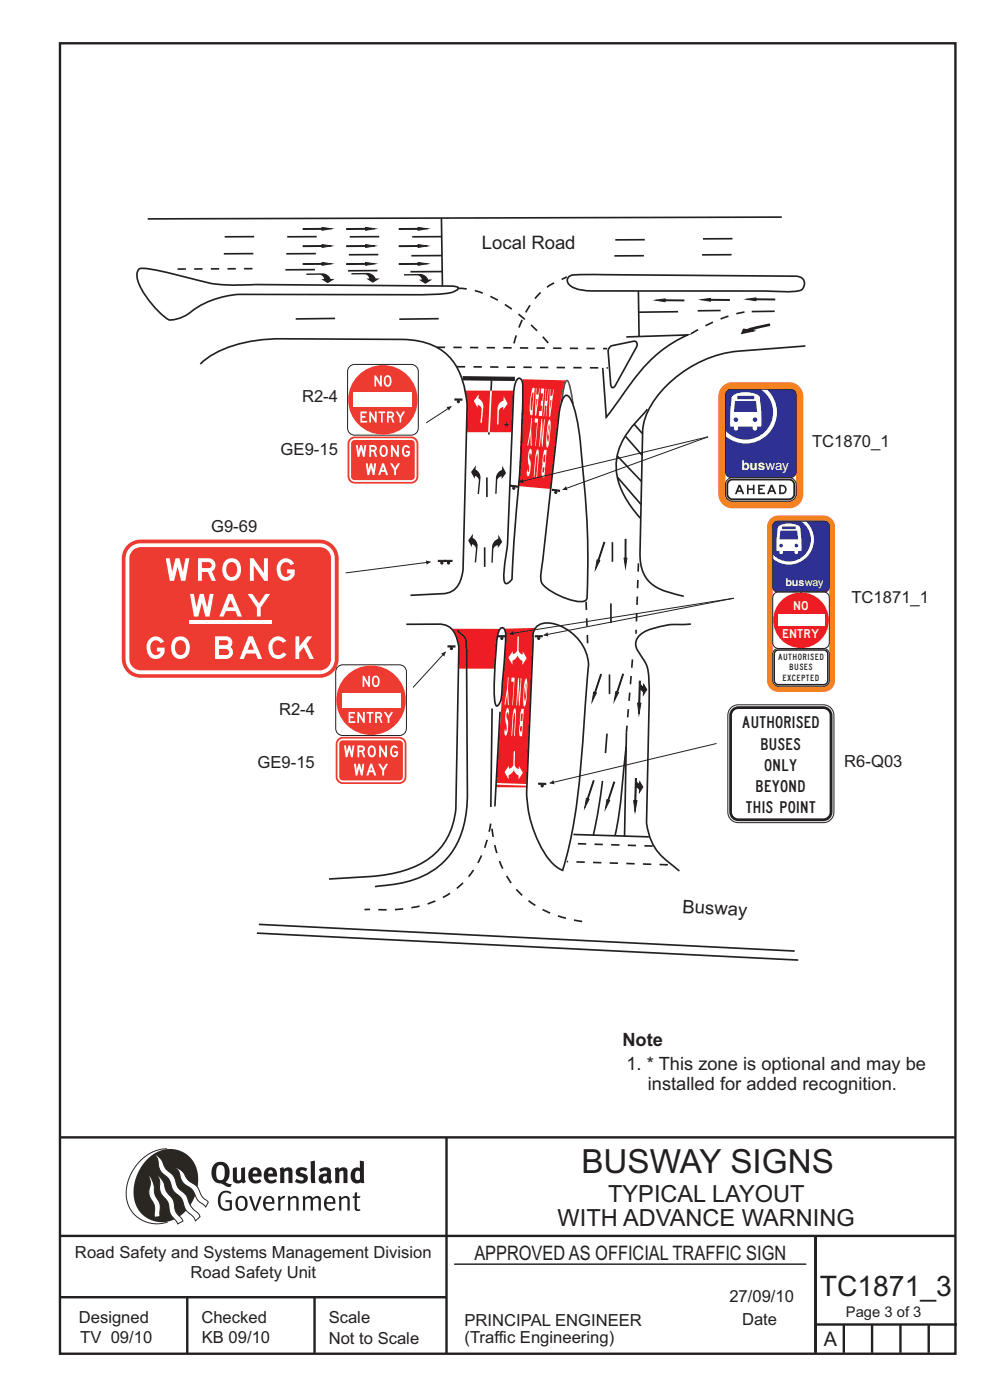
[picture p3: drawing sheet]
<svg xmlns="http://www.w3.org/2000/svg" width="210mm" height="297mm" viewBox="0 0 210 297" stroke-linecap="round" stroke-linejoin="round" font-family="sans-serif">
<defs><g id="words">
<text font-size="7.1" fill="#231f20" x="123.3" y="248.8">BUSWAY SIGNS</text>
<text font-size="6" fill="#231f20" x="173.9" y="275">TC1871_3</text>
<g font-size="5" fill="#231f20">
<text x="129" y="255.1">TYPICAL LAYOUT</text>
<text x="118.3" y="260">WITH ADVANCE WARNING</text>
</g>
<g font-size="4.2" fill="#231f20">
<text x="100.6" y="267.2">APPROVED AS OFFICIAL TRAFFIC SIGN</text>
<text x="174.7" y="285.6">A</text>
</g>
<g font-size="3.9" fill="#231f20">
<text x="102.2" y="52.7">Local Road</text>
<text x="144.7" y="193.6" transform="rotate(3 144.7 193.6)">Busway</text>
<text x="132" y="221.9">Note</text>
<text x="132.9" y="226.9">1. * This zone is optional and may be</text>
<text x="137.4" y="231.2">installed for added recognition.</text>
</g>
<g font-size="3.5" fill="#231f20">
<text x="64.1" y="85.3">R2-4</text>
<text x="172.3" y="94.8">TC1870_1</text>
<text x="59.5" y="96.6">GE9-15</text>
<text x="44.8" y="112.8">G9-69</text>
<text x="180.6" y="127.9">TC1871_1</text>
<text x="59.2" y="151.6">R2-4</text>
<text x="54.6" y="163">GE9-15</text>
<text x="179.1" y="162.7">R6-Q03</text>
<text x="15.9" y="266.8">Road Safety and Systems Management Division</text>
<text x="40.4" y="271.1">Road Safety Unit</text>
<text x="16.7" y="280.6">Designed</text>
<text x="42.7" y="280.6">Checked</text>
<text x="69.7" y="280.6">Scale</text>
<text x="98.5" y="281.3">PRINCIPAL ENGINEER</text>
<text x="154.7" y="276.2">27/09/10</text>
<text x="157.4" y="281.2">Date</text>
<text x="17" y="284.8">TV 09/10</text>
<text x="42.8" y="284.8">KB 09/10</text>
<text x="69.7" y="285.2">Not to Scale</text>
<text x="98.5" y="284.8">(Traffic Engineering)</text>
</g>
<text font-size="3.1" fill="#231f20" x="179.4" y="279.3">Page 3 of 3</text>
<text font-size="2.9" fill="#fff" x="157.3" y="99.7">busway</text>
<g font-size="2.5" fill="#231f20">
<text x="157.5" y="154.5">AUTHORISED</text>
<text x="161.5" y="159">BUSES</text>
<text x="162.2" y="163.5">ONLY</text>
<text x="158.3" y="172.5">THIS POINT</text>
<text x="160.5" y="168">BEYOND</text>
</g>
<text font-size="2.3" fill="#fff" x="166.6" y="124.3">busway</text>
<g font-size="1.9" fill="#fff">
<text x="168.5" y="129.3">NO</text>
<text x="166.1" y="135.4">ENTRY</text>
</g>
<g font-size="1.3" fill="#231f20">
<text x="165.1" y="140">AUTHORISED</text>
<text x="167.5" y="142.2">BUSES</text>
<text x="166.1" y="144.5">EXCEPTED</text>
</g>
</g></defs>
<g fill="#ee1d23">
<path d="M110.8 80.4l9.2 .3a101.2 101.2 0 0 0-2.7 18.4l-.5 4.6-6.8-.6 .9-22.2z" fill-rule="evenodd"/>
<path d="M95.8 133.4h10.3l-.5 1.1-.2 1.4-.4 6-7.8-.1 .1-4.6-.7-2.7z" fill-rule="evenodd"/>
</g>
<path d="M119.1 85.4l.5-2.9a2.53 2.53 0 0 1 .7-1.8l.2 .2a15.7 15.7 0 0 1 1 4.9" fill="none" stroke="#00a54f" stroke-width=".35"/>
<g fill="#ee1d23">
<path d="M98.7 82.9h10.3l-.4 8.8h-9.7l.2-5.9z" fill-rule="evenodd"/>
<path d="M106.9 133.4l6.5-.2-.3 .5-1.3 33.4-6.6-.1 1.8-26.7a30.1 30.1 0 0 0 .2-6.2z" fill-rule="evenodd"/>
</g>
<path d="M105.4 166.1l6.4 .2v.4l-6.4-.2z" fill="#fff"/>
<g fill="#fff">
<path d="M109 159.4h.3l-.1 2.8a1.04 1.04 0 0 0 .8 .9l.1-.6 .8 1.4-.9 1.5v-.9a1.75 1.75 0 0 1-1-1.2 1.74 1.74 0 0 1-1.1 1.1v.9l-.9-1.5 1-1.3-.1 .6a1.03 1.03 0 0 0 1-.9z" fill-rule="evenodd"/>
<path d="M109.8 135.1h.3l-.1 2.8a1.04 1.04 0 0 0 .9 .9v-.6l.8 1.4-.9 1.5v-.9a1.75 1.75 0 0 1-1-1.2 1.74 1.74 0 0 1-1.1 1.1v.9l-.9-1.5 1-1.3v.6a1.03 1.03 0 0 0 .9-.9z" fill-rule="evenodd"/>
<path d="M116.5 90v2.4l-.3 1.6zM116.5 90l-.4 2.4v1.6zM116.4 89.2l-.3 1.4-.2 2.5v1.2l.2 .7 .4-1.1 .3-3-.1-1.7-.1-.2z" fill-rule="evenodd"/>
<path d="M112.7 88.7h.2l-.2 2.3 .1 3.6-.2-.1-.1-2.5-.4 2.5h-.2l.6-3.5z" fill-rule="evenodd"/>
<path d="M114.8 88.9h.2l.1 4.1 .3-4.1h.2l-.5 5.9-.2-.1-.1-3.8-.3 3.8h-.1z" fill-rule="evenodd"/>
<path d="M113.5 88.8h.6l-.5 5.8h-.1l.4-4.9-.5-.1z" fill-rule="evenodd"/>
<path d="M113.7 84.7v2l.3-2zM113.7 82.3l-.2 5.8 .2 .1 .8-5.8h-.1l-.2 1.3h-.4v-1.4z" fill-rule="evenodd"/>
<path d="M115.8 82.5h.1l-.2 2.5 .3 .1 .3-2.6h.1l-.5 5.8h-.1l.2-2.2h-.4l-.2 2.2h-.1z" fill-rule="evenodd"/>
<path d="M114.8 82.4l.6 .1-.5 5.8-.6-.1 .1-1h.5l.1-1.1-.3-.1 .1-1 .3 .1 .1-1.6-.5-.1z" fill-rule="evenodd"/>
<path d="M113 82.3a12.9 12.9 0 0 0-.5 5.8h.4l.5-5.8zM112.9 83.3h.3l-.3 3.8-.3-.1-.1-1z" fill-rule="evenodd"/>
<path d="M116.7 84.9v2l.3-2zM116.6 82.6l-.1 5.8h.2l.8-5.8h-.1l-.2 1.4-.5-.1 .1-1.3z" fill-rule="evenodd"/>
<path d="M112.4 95.2h.2l.1 .2 .1 .6-.2 .8-.1-.7-.3 .6a6 6 0 0 1 .1 4.1l-.4 .3-.2-.9 .2-.7 .1 .7 .3-.7a6.2 6.2 0 0 1 .1-4.3z" fill-rule="evenodd"/>
<path d="M115.4 96.4l-.1 1.6 .3 .1 .1-1.6zM115.2 99.1h.3l-.1 1.1h-.3zM115.5 95.4l.5 .1-.5 5.8-.5-.1-.1-1 .2-3.2z" fill-rule="evenodd"/>
<path d="M113.9 95.5l.2-.2 .1 .2 .1 1-.4 4.7h-.1l.3-3.6-.1-1.4-.3 1.3-.3 3.7-.2-.1 .4-4.2z" fill-rule="evenodd"/>
<path d="M111.6 144.9v2.5l-.3 1.5zM111.6 144.9l-.4 2.4 .1 1.6zM111.6 143.9l-.3 .6-.2 1.2-.1 3 .2 1.2 .3-.6 .2-1.2 .2-3z" fill-rule="evenodd"/>
<path d="M107.7 143.7h.2l-.2 2.3 .2 3.5h-.2l-.1-2.5-.4 2.5h-.2l.6-3.5z" fill-rule="evenodd"/>
<path d="M109.9 143.8h.1l.2 4.1 .3-4h.1l-.4 5.8h-.1l-.2-3.8-.2 3.8-.2-.1z" fill-rule="evenodd"/>
<path d="M108.5 143.7l.7 .1-.4 5.8h-.1l.3-5h-.5z" fill-rule="evenodd"/>
<path d="M107.6 150.2h.1l.2 .2 .1 .6-.2 .8-.2-.7-.2 .6a6 6 0 0 1 .1 4.1l-.3 .3-.2-.9 .2-.7 .1 .7 .2-.7a6.2 6.2 0 0 1 .1-4.3z" fill-rule="evenodd"/>
<path d="M110.6 151.4l-.1 1.6h.3l.1-1.6zM110.4 154l.3 .1v1.1h-.4zM110.6 150.4h.5l-.4 5.8h-.4l-.2-1 .2-3.3z" fill-rule="evenodd"/>
<path d="M109.2 150.3l.2 .6 .1 1-.3 4.3h-.2l.3-3.7-.2-1.3-.2 1.3-.3 3.6h-.1l.3-4.3 .1-.9z" fill-rule="evenodd"/>
</g>
<path d="M153.5 81.7l1.2-.5 .7-.1h12a3 3 0 0 1 3 3v20.7a3 3 0 0 1-3 3h-12a3 3 0 0 1-3-3v-20.7a3 3 0 0 1 1.1-2.4z" fill-rule="evenodd" fill="#f58220"/>
<path d="M154.2 83.2l.7-.5 .5-.1h12a1.5 1.5 0 0 1 1.5 1.5v20.7a1.5 1.5 0 0 1-1.5 1.5h-12a1.5 1.5 0 0 1-1.5-1.5v-20.7z" fill-rule="evenodd" fill="#fff"/>
<path d="M154.4 82.8l.7-.2h12.5a1.26 1.26 0 0 1 1.3 1.2v16.3a1.26 1.26 0 0 1-1.3 1.2h-12.5a1.26 1.26 0 0 1-1.2-1.2v-16.3v-.4z" fill-rule="evenodd" fill="#2e3092"/>
<path d="M155.3 84.1l-.4 3.3v3.1h.8a.54 .54 0 0 0 .4 .8 .54 .54 0 0 0 .5-.8h3.1a.54 .54 0 0 0 .4 .8 .54 .54 0 0 0 .5-.8h.9v-3.2l-.2-2.1a1.38 1.38 0 0 0-1-1.6 5.1 5.1 0 0 0-5 .5zM156.4 84h3.6v.7h-3.6zM155.6 89a.5 .5 0 0 1 1 0 .5 .5 0 0 1-1 0zM155.9 85.1h4.5l.2 2.3h-4.9zM159.7 89a.49 .49 0 0 1 .9 0 .49 .49 0 0 1-.9 0zM161.3 82.6a5.8 5.8 0 0 1 1.3 8.6 5.8 5.8 0 0 1-8.7 .2v1.1a6.6 6.6 0 0 0 9.2-.7 6.6 6.6 0 0 0-.4-9.2z" fill-rule="evenodd" fill="#fff"/>
<path d="M154.4 82.8l.7-.2h12.5a1.26 1.26 0 0 1 1.3 1.2v16.3a1.26 1.26 0 0 1-1.3 1.2h-12.5a1.26 1.26 0 0 1-1.2-1.2v-16.3v-.4z" fill="none" stroke="#231f20" stroke-width=".21"/>
<path d="M154.5 101.6l.9-.3h12a1.49 1.49 0 0 1 1.5 1.5v2a1.54 1.54 0 0 1-1.5 1.5h-12a1.53 1.53 0 0 1-1.5-1.5l.1-2.5z" fill-rule="evenodd" fill="#fff" stroke="#231f20" stroke-width=".21"/>
<path d="M154.3 102.1l.7-.5 .4-.1h12a1.31 1.31 0 0 1 1.3 1.3v2a1.36 1.36 0 0 1-1.3 1.3h-12a1.36 1.36 0 0 1-1.3-1.3v-2z" fill-rule="evenodd" fill="#231f20"/>
<path d="M154.7 102.2l.7-.3h12a.89 .89 0 0 1 .9 .9v2a.94 .94 0 0 1-.9 .9h-12a.94 .94 0 0 1-.9-.9v-2z" fill-rule="evenodd" fill="#fff"/>
<g fill="#231f20">
<path d="M156.7 102.8h.3l.9 2h-.4l-.2-.4h-.8l-.2 .4h-.4zM156.9 103.3l-.3 .7h.6z" fill-rule="evenodd"/>
<path d="M158.5 102.8h.3v.8h.9v-.8h.3v2h-.3v-.9h-.9v.9h-.3z" fill-rule="evenodd"/>
<path d="M160.8 102.8h1.4v.4h-1v.4h.6v.3h-.6v.6h1.1v.3h-1.5z" fill-rule="evenodd"/>
<path d="M163.5 102.8h.4l.8 2h-.4l-.2-.4h-.8l-.2 .4h-.4zM163.7 103.3l-.3 .7h.6z" fill-rule="evenodd"/>
<path d="M165.3 102.8a1.16 1.16 0 0 1 1.6 1 .95 .95 0 0 1-.9 1h-.7zM165.6 103.2v1.3a.69 .69 0 0 0 .9-.7 .69 .69 0 0 0-.9-.6z" fill-rule="evenodd"/>
</g>
<g fill="#231f20" stroke="#231f20" stroke-width=".21">
<path d="M117.2 103.8l1.5 .2v.2l-1.5-.2z" fill-rule="evenodd"/>
<path d="M108.3 102.9l1.5 .2v.3l-1.5-.2z" fill-rule="evenodd"/>
<path d="M105.7 134.9h1.5v.2h-1.5z" fill-rule="evenodd"/>
<circle cx="117.9" cy="104.5" r=".24"/>
<circle cx="109" cy="103.6" r=".24"/>
<circle cx="106.5" cy="135.4" r=".24"/>
</g>
<path d="M163.2 110.3a2.4 2.4 0 0 1 1.9-.9h9.6a2.4 2.4 0 0 1 2.4 2.4v32.6a2.4 2.4 0 0 1-2.4 2.4h-9.6a2.4 2.4 0 0 1-2.4-2.4v-32.6l.1-.6z" fill-rule="evenodd" fill="#f58220"/>
<path d="M164.4 110.8l.7-.2h9.6a1.2 1.2 0 0 1 1.2 1.2v32.6a1.2 1.2 0 0 1-1.2 1.2h-9.6a1.2 1.2 0 0 1-1.2-1.2v-32.6l.1-.4z" fill-rule="evenodd" fill="#fff"/>
<path d="M164.1 138.1l.6-.5h.4h9.6a1.19 1.19 0 0 1 1.2 1.2v5.6a1.19 1.19 0 0 1-1.2 1.2h-9.6a1.19 1.19 0 0 1-1.2-1.2v-5.6z" fill-rule="evenodd" fill="#fff" stroke="#231f20" stroke-width=".21"/>
<path d="M164.5 137.9l.6-.2h9.6a1.05 1.05 0 0 1 1.1 1.1v5.6a1.05 1.05 0 0 1-1.1 1h-9.6a1.05 1.05 0 0 1-1-1v-5.6z" fill-rule="evenodd" fill="#231f20"/>
<path d="M164.6 138.3l.5-.3h9.6a.71 .71 0 0 1 .7 .8v5.6a.71 .71 0 0 1-.7 .7h-9.6a.71 .71 0 0 1-.7-.7v-5.6z" fill-rule="evenodd" fill="#fff"/>
<path d="M164.1 126.1l.6-.5h.4h9.6a1.2 1.2 0 0 1 1.2 1.2v9.6a1.2 1.2 0 0 1-1.2 1.2h-9.6a1.2 1.2 0 0 1-1.2-1.2v-9.6z" fill-rule="evenodd" fill="#fff" stroke="#231f20" stroke-width=".21"/>
<circle cx="169.9" cy="131.6" r="5.9" fill="#ee1d23"/>
<path d="M169.9 130.9v1.3" fill="none" stroke="#231f20" stroke-width=".21"/>
<path d="M165 130.4h9.8v2.4h-9.8z" fill-rule="evenodd" fill="#fff"/>
<path d="M164.2 110.9l.7-.3h10a1.01 1.01 0 0 1 1 1v13a1.01 1.01 0 0 1-1 1h-10a1.01 1.01 0 0 1-1-1v-13z" fill-rule="evenodd" fill="#2e3092"/>
<path d="M165 111.8l-.3 2.6v2.5h.6v.3a.37 .37 0 0 0 .4 .4 .37 .37 0 0 0 .4-.4v-.3h1h1.4v.3a.37 .37 0 0 0 .4 .4 .37 .37 0 0 0 .4-.4v-.3h.7l-.2-4.1a1.26 1.26 0 0 0-1.3-1.6l-1.8-.1a2.45 2.45 0 0 0-1.7 .7zM165.9 111.7h2.9v.6h-2.9zM165.3 115.7a.4 .4 0 0 1 .8 0 .4 .4 0 0 1-.8 0zM165.5 112.6h3.6l.2 1.8h-4zM168.5 115.7a.4 .4 0 0 1 .8 0 .4 .4 0 0 1-.8 0zM169.9 110.6a4.6 4.6 0 0 1 1 6.9 4.6 4.6 0 0 1-7 .1v.9a5.3 5.3 0 0 0 7.4-.5 5.3 5.3 0 0 0-.4-7.4z" fill-rule="evenodd" fill="#fff"/>
<path d="M164.2 110.9l.7-.3h10a1.01 1.01 0 0 1 1 1v13a1.01 1.01 0 0 1-1 1h-10a1.01 1.01 0 0 1-1-1v-13z" fill="none" stroke="#231f20" stroke-width=".21"/>
<g fill="#231f20" stroke="#231f20" stroke-width=".21">
<path d="M114.3 166.1l1.5 .1v.2h-1.5z" fill-rule="evenodd"/>
<circle cx="115" cy="166.7" r=".24"/>
</g>
<path d="M155 150.2l1-.6 .6-.1h18.1a2.24 2.24 0 0 1 2.2 2.3v20.5a2.25 2.25 0 0 1-2.2 2.2h-18.1a2.24 2.24 0 0 1-2.2-2.2v-20.5l.1-.6z" fill-rule="evenodd" fill="#fff" stroke="#231f20" stroke-width=".21"/>
<path d="M155.3 150.4l.8-.5 .6-.1h17.9a1.95 1.95 0 0 1 2 2v20.4a1.96 1.96 0 0 1-2 2h-17.9a1.96 1.96 0 0 1-2-2v-20.4l.1-.5z" fill-rule="evenodd" fill="#231f20"/>
<path d="M155.8 150.7l.8-.3h18.1a1.33 1.33 0 0 1 1.3 1.4v20.5a1.33 1.33 0 0 1-1.3 1.3h-18.1a1.34 1.34 0 0 1-1.3-1.3v-20.5v-.5z" fill-rule="evenodd" fill="#fff"/>
<path d="M27 115.6a4 4 0 0 1 2.8-1.1h38a4 4 0 0 1 4 4v21.3a4 4 0 0 1-4 4h-38a4 4 0 0 1-4-4v-21.3a4 4 0 0 1 1.2-2.9z" fill-rule="evenodd" fill="#ee3b32"/>
<path d="M27.6 116.2a3.2 3.2 0 0 1 2.2-.9h38a3.2 3.2 0 0 1 3.2 3.1v21.4a3.2 3.2 0 0 1-3.2 3.2h-38a3.2 3.2 0 0 1-3.2-3.2v-21.4a3.2 3.2 0 0 1 1-2.2z" fill-rule="evenodd" fill="#fff"/>
<path d="M28 117a2.43 2.43 0 0 1 1.9-.9h37.9a2.4 2.4 0 0 1 2.4 2.4v21.3a2.39 2.39 0 0 1-2.4 2.4h-37.9a2.42 2.42 0 0 1-2.5-2.4v-21.3l.1-.6z" fill-rule="evenodd" fill="#ee3b32"/>
<g fill="#fff">
<path d="M35.2 118.4h.8l.5 2.9 .7-2.9h.9l.7 3 .6-3h.8l-.9 4.8h-.9l-.7-3-.8 3h-.9z" fill-rule="evenodd"/>
<path d="M42 118.4h2.3a1.47 1.47 0 0 1 1.4 1.2 1.47 1.47 0 0 1-.8 1.6l.9 2h-.9l-.8-1.8h-1.3v1.8h-.8zM42.8 119.3v1.2h1.5a.63 .63 0 0 0 .6-.6 .63 .63 0 0 0-.6-.6z" fill-rule="evenodd"/>
<path d="M47.6 119.1a2 2 0 0 1 2.4-.5 2 2 0 0 1 1.1 2.2 2.02 2.02 0 0 1-1.9 2.4 2.02 2.02 0 0 1-2-2.4l.2-1.2zM48.4 119.5a2.01 2.01 0 0 0 .3 2.8 1.26 1.26 0 0 0 1.6-1.5 1.22 1.22 0 0 0-.5-1.3 1.22 1.22 0 0 0-1.4 0z" fill-rule="evenodd"/>
<path d="M53 118.4h.8l2.2 3.2v-3.2h.8v4.8h-.7l-2.3-3.2v3.2h-.8z" fill-rule="evenodd"/>
<path d="M59.2 119.1a1.87 1.87 0 0 1 3.2 .5l-.8 .3a1.12 1.12 0 0 0-1.3-.6 1.12 1.12 0 0 0-.8 1.3 1.38 1.38 0 0 0 1.5 1.8l.6-.5 .1-.3h-.8v-.8h1.6a1.93 1.93 0 0 1-1.7 2.4 1.93 1.93 0 0 1-2.1-2.1 2.42 2.42 0 0 1 .5-2z" fill-rule="evenodd"/>
<path d="M40.3 126h.8l.6 2.9 .7-2.9h.8l.7 2.9 .6-2.9h.8l-.9 4.8h-.8l-.8-3-.7 3h-.9z" fill-rule="evenodd"/>
<path d="M48.4 126h.9l2 4.8h-.9l-.5-1.2h-2l-.5 1.2h-.9zM48.9 127.2l-.7 1.6h1.4z" fill-rule="evenodd"/>
<path d="M52.5 126h1l1.4 2 1.4-2h1l-2 2.9v1.9h-.8v-1.9z" fill-rule="evenodd"/>
<path d="M31.6 135.7a1.87 1.87 0 0 1 3.2 .5l-.8 .3a1.12 1.12 0 0 0-1.3-.6 1.12 1.12 0 0 0-.8 1.2 1.38 1.38 0 0 0 1.5 1.8l.6-.4 .1-.3h-.8v-.8h1.6a1.93 1.93 0 0 1-1.7 2.4 1.93 1.93 0 0 1-2.1-2.1 2.42 2.42 0 0 1 .5-2z" fill-rule="evenodd"/>
<path d="M36.8 135.7a2 2 0 0 1 2.4-.5 2 2 0 0 1 1.1 2.2 2.02 2.02 0 0 1-2 2.4 2.02 2.02 0 0 1-2-2.4l.2-1.2zM37.5 136.1a2.01 2.01 0 0 0 .4 2.8 1.26 1.26 0 0 0 1.5-1.5 1.22 1.22 0 0 0-.5-1.3 1.22 1.22 0 0 0-1.4 0z" fill-rule="evenodd"/>
<path d="M45.6 135h2.4a1.27 1.27 0 0 1 1.2 .8 1.27 1.27 0 0 1-.3 1.4 1.43 1.43 0 0 1 .5 1.6 1.43 1.43 0 0 1-1.4 1h-2.4zM46.4 135.8v1.1h1.5a.54 .54 0 0 0 .5-.4 .54 .54 0 0 0-.2-.6zM46.4 137.7v1.3h1.7a.67 .67 0 0 0 .5-.8 .67 .67 0 0 0-.7-.5z" fill-rule="evenodd"/>
<path d="M52.7 135h.9l2 4.8h-.9l-.5-1.2h-2l-.5 1.2h-.9zM53.2 136.2l-.7 1.7h1.4z" fill-rule="evenodd"/>
<path d="M57.5 135.7a2.02 2.02 0 0 1 3.3 .3l-.8 .4a1.25 1.25 0 0 0-1.6-.4 1.25 1.25 0 0 0-.6 1.6 1.21 1.21 0 0 0 .8 1.3 1.21 1.21 0 0 0 1.4-.5l.8 .4a2.03 2.03 0 0 1-2.4 .9 2.03 2.03 0 0 1-1.4-2 2.32 2.32 0 0 1 .5-2z" fill-rule="evenodd"/>
<path d="M62.7 135h.8v2.1l1.7-2.1h1l-1.2 1.6 1.6 3.2h-.9l-1.3-2.5-.9 1.1v1.4h-.8z" fill-rule="evenodd"/>
<path d="M40.1 131.6h17.4v.7h-17.4z" fill-rule="evenodd"/>
</g>
<path d="M74 93.2l.8-.5 .4-.1h12a1.5 1.5 0 0 1 1.5 1.5v7a1.5 1.5 0 0 1-1.5 1.5h-12a1.5 1.5 0 0 1-1.5-1.5v-7z" fill-rule="evenodd" fill="#ee3b32"/>
<path d="M74.3 93.5l.6-.5h.4h11.9a1.19 1.19 0 0 1 1.2 1.2v6.8a1.19 1.19 0 0 1-1.2 1.2h-11.9a1.19 1.19 0 0 1-1.2-1.2v-6.8z" fill-rule="evenodd" fill="#fff"/>
<path d="M74.7 93.6l.5-.3h12a.74 .74 0 0 1 .8 .8v7a.74 .74 0 0 1-.8 .7h-12a.74 .74 0 0 1-.7-.7v-7z" fill-rule="evenodd" fill="#ee3b32"/>
<g fill="#fff">
<path d="M77.6 98.3h.4l.2 1.3 .3-1.3h.4l.3 1.3 .2-1.3h.4l-.4 2.5h-.3l-.4-1.6-.4 1.6h-.3z" fill-rule="evenodd"/>
<path d="M81.1 98.3h.4l.8 2.5h-.4l-.2-.7h-.8l-.2 .7h-.5zM81.3 99l.2 .7h-.5z" fill-rule="evenodd"/>
<path d="M82.7 98.3h.5l.6 1 .6-1h.5l-.9 1.4v1.1h-.4v-1.1z" fill-rule="evenodd"/>
<path d="M75.5 94.4h.4l.2 1.3 .3-1.3h.4l.3 1.3 .2-1.3h.4l-.4 2.5h-.3l-.4-1.6-.4 1.6h-.3z" fill-rule="evenodd"/>
<path d="M78.7 94.8v.6h.6l.2-.1-.1-.4zM78.3 94.4h1a.7 .7 0 0 1 .6 .6 .7 .7 0 0 1-.3 .7l.4 1.2h-.4l-.4-1.1h-.5v1.1h-.4z" fill-rule="evenodd"/>
<path d="M80.8 94.6a.92 .92 0 0 1 1.1 0 .92 .92 0 0 1 .4 1.1 .93 .93 0 0 1-.9 1.2 .93 .93 0 0 1-.9-1.2zM81 95l-.1 .3a.99 .99 0 0 0 .5 1.2 1.03 1.03 0 0 0 0-1.7z" fill-rule="evenodd"/>
<path d="M82.9 94.4h.4l.9 1.7v-1.7h.4v2.5h-.3l-1-1.6v1.6h-.4z" fill-rule="evenodd"/>
<path d="M85.5 94.7a.81 .81 0 0 1 1.4 .3l-.3 .1-.4-.3a1 1 0 0 0 0 1.8l.3-.2 .1-.3h-.5v-.4h.9a.91 .91 0 0 1-.8 1.2 1.42 1.42 0 0 1-.7-2.2z" fill-rule="evenodd"/>
</g>
<path d="M74.3 77.6l.9-.3h12a1.5 1.5 0 0 1 1.5 1.5v12a1.5 1.5 0 0 1-1.5 1.5h-12a1.5 1.5 0 0 1-1.5-1.5v-12l.1-.5z" fill-rule="evenodd" fill="#fff" stroke="#231f20" stroke-width=".21"/>
<circle cx="81.2" cy="84.8" r="7.4" fill="#ee3b32"/>
<g fill="#fff">
<path d="M75.1 83.3h12.3v3h-12.3z" fill-rule="evenodd"/>
<path d="M79.4 79.6h.3l.9 1.6v-1.6h.4v2.4h-.3l-.9-1.5v1.5h-.4z" fill-rule="evenodd"/>
<path d="M81.7 79.8a.87 .87 0 0 1 1.1 0 .87 .87 0 0 1 .3 1 .89 .89 0 0 1-.9 1.2 .89 .89 0 0 1-.8-1.2zM82 80a1.14 1.14 0 0 0 .2 1.7 1.03 1.03 0 0 0 0-1.7z" fill-rule="evenodd"/>
<path d="M76.5 87.3h1.3v.4h-1v.6h.7v.3h-.7v.7h1.1v.3h-1.4z" fill-rule="evenodd"/>
<path d="M78.3 87.3h.3l.9 1.5v-1.5h.4v2.3h-.3l-.9-1.5v1.5h-.4z" fill-rule="evenodd"/>
<path d="M80.3 87.3h1.4v.3h-.5v2h-.4v-2h-.5z" fill-rule="evenodd"/>
<path d="M82.4 87.7v.5l.8-.1-.1-.4zM82.1 87.3h.9a.65 .65 0 0 1 .6 .5 .65 .65 0 0 1-.4 .7l.5 1.1h-.4l-.4-1h-.5v1h-.3z" fill-rule="evenodd"/>
<path d="M83.9 87.3h.5l.5 .9 .6-.9h.4l-.8 1.3v1h-.3v-1z" fill-rule="evenodd"/>
</g>
<g fill="#231f20" stroke="#231f20" stroke-width=".21">
<path d="M96.5 84.6h1.5v.3h-1.5z" fill-rule="evenodd"/>
<path d="M93 118.9h1.5v.2h-1.5z" fill-rule="evenodd"/>
<path d="M94.4 118.9h1.5v.2h-1.5z" fill-rule="evenodd"/>
<circle cx="97.2" cy="85.2" r=".24"/>
<circle cx="93.7" cy="119.4" r=".24"/>
<circle cx="95.1" cy="119.4" r=".24"/>
</g>
<path d="M71.5 156.9l.7-.5 .5-.1h12a1.5 1.5 0 0 1 1.5 1.5v7a1.5 1.5 0 0 1-1.5 1.5h-12a1.5 1.5 0 0 1-1.5-1.5v-7z" fill-rule="evenodd" fill="#ee3b32"/>
<path d="M71.8 157.2l.6-.4 .4-.1h11.8a1.19 1.19 0 0 1 1.2 1.2v6.9a1.19 1.19 0 0 1-1.2 1.1h-11.8a1.19 1.19 0 0 1-1.2-1.1v-6.9z" fill-rule="evenodd" fill="#fff"/>
<path d="M72.2 157.3l.5-.2h12a.74 .74 0 0 1 .8 .7v7a.74 .74 0 0 1-.8 .8h-12a.74 .74 0 0 1-.7-.8v-7z" fill-rule="evenodd" fill="#ee3b32"/>
<g fill="#fff">
<path d="M75.1 162h.4l.2 1.3 .3-1.3h.4l.3 1.3 .2-1.3h.4l-.4 2.5h-.3l-.4-1.5-.4 1.5h-.4z" fill-rule="evenodd"/>
<path d="M78.5 162h.4l.9 2.5h-.4l-.3-.7h-.8l-.2 .7h-.4zM78.8 162.7l.2 .7h-.5z" fill-rule="evenodd"/>
<path d="M80.2 162h.5l.6 1 .6-1h.4l-.8 1.5v1h-.4v-1z" fill-rule="evenodd"/>
<path d="M73 158.1h.4l.2 1.3 .3-1.3h.4l.3 1.4 .2-1.4h.4l-.4 2.5h-.3l-.4-1.5-.4 1.5h-.4z" fill-rule="evenodd"/>
<path d="M76.2 158.5v.7h.5l.3-.2-.1-.4zM75.8 158.1h1a.7 .7 0 0 1 .6 .6 .7 .7 0 0 1-.3 .8l.4 1.1h-.4l-.4-1.1h-.5v1.1h-.4z" fill-rule="evenodd"/>
<path d="M78.3 158.3a.92 .92 0 0 1 1.1 0 .92 .92 0 0 1 .3 1.1 .93 .93 0 0 1-.8 1.3 .93 .93 0 0 1-.9-1.3zM78.5 158.7l-.1 .3a.99 .99 0 0 0 .5 1.3 1.03 1.03 0 0 0 0-1.8z" fill-rule="evenodd"/>
<path d="M80.4 158.1h.3l1 1.7v-1.7h.4v2.5h-.3l-1-1.6v1.6h-.4z" fill-rule="evenodd"/>
<path d="M83 158.4a.81 .81 0 0 1 1.4 .3l-.4 .1-.3-.3a1 1 0 0 0 0 1.8l.3-.2v-.3h-.4v-.4h.8a.91 .91 0 0 1-.8 1.2 1.42 1.42 0 0 1-.6-2.2z" fill-rule="evenodd"/>
</g>
<path d="M71.8 141.3l.9-.3h12a1.5 1.5 0 0 1 1.5 1.5v12a1.5 1.5 0 0 1-1.5 1.5h-12a1.5 1.5 0 0 1-1.5-1.5v-12l.1-.4z" fill-rule="evenodd" fill="#fff" stroke="#231f20" stroke-width=".21"/>
<circle cx="78.7" cy="148.5" r="7.4" fill="#ee3b32"/>
<g fill="#fff">
<path d="M72.5 147h12.4v3h-12.4z" fill-rule="evenodd"/>
<path d="M76.9 143.4h.3l.9 1.5v-1.5h.4v2.3h-.3l-.9-1.5v1.5h-.4z" fill-rule="evenodd"/>
<path d="M79.2 143.5a.87 .87 0 0 1 1.1 0 .87 .87 0 0 1 .2 1 .89 .89 0 0 1-.8 1.3 .89 .89 0 0 1-.8-1.3zM79.5 143.7a1.14 1.14 0 0 0 .2 1.7 1.03 1.03 0 0 0 0-1.7z" fill-rule="evenodd"/>
<path d="M73.9 151h1.4v.4h-1v.6h.7v.4h-.7v.6h1.1v.4h-1.5z" fill-rule="evenodd"/>
<path d="M75.8 151h.3l.9 1.5v-1.5h.4v2.4h-.3l-.9-1.5v1.5h-.4z" fill-rule="evenodd"/>
<path d="M77.8 151h1.4v.4h-.5v2h-.4v-2h-.5z" fill-rule="evenodd"/>
<path d="M79.9 151.4v.6l.8-.2-.1-.4zM79.6 151h.8a.65 .65 0 0 1 .7 .5 .65 .65 0 0 1-.4 .8l.4 1.1h-.3l-.4-1h-.5v1h-.3z" fill-rule="evenodd"/>
<path d="M81.4 151h.5l.5 .9 .6-.9h.4l-.8 1.4v1h-.4v-1z" fill-rule="evenodd"/>
</g>
<g fill="#231f20" stroke="#231f20" stroke-width=".21">
<path d="M95 137h1.5v.3h-1.5z" fill-rule="evenodd"/>
<circle cx="95.8" cy="137.6" r=".24"/>
</g>
<path d="M95.8 86.2l-5.4 3.5" fill="none" stroke="#231f20" stroke-width=".21"/>
<path d="M94.7 86.3l1.1-.1-.6 .9z" fill="#231f20"/>
<path d="M91.3 119.2l-18 2.3" fill="none" stroke="#231f20" stroke-width=".21"/>
<path d="M90.4 118.9l.9 .3-.8 .6z" fill="#231f20"/>
<path d="M94.5 138.3l-6.9 7.5" fill="none" stroke="#231f20" stroke-width=".21"/>
<path d="M93.6 138.6l.9-.3-.2 1z" fill="#231f20"/>
<path d="M150.2 92.7l-30.9 11.2" fill="none" stroke="#231f20" stroke-width=".21"/>
<path d="M120.1 103.1l.3 .9-1-.1z" fill="#231f20"/>
<path d="M150.2 92.7l-40.2 9.6" fill="none" stroke="#231f20" stroke-width=".21"/>
<path d="M110 102.3l.8-.7 .2 .9z" fill="#231f20"/>
<path d="M155.7 126.9l-47.7 7.6" fill="none" stroke="#231f20" stroke-width=".21"/>
<path d="M108 134.5l.9-.6 .1 .9z" fill="#231f20"/>
<path d="M152 157.7l-35.4 8.5" fill="none" stroke="#231f20" stroke-width=".21"/>
<path d="M116.6 166.2l.8-.7 .2 .9z" fill="#231f20"/>
<g fill="#231f20" stroke="#231f20" stroke-width=".21">
<path d="M113.5 134.9l1.5-.1v.3h-1.5z" fill-rule="evenodd"/>
<circle cx="114.3" cy="135.4" r=".24"/>
</g>
<path d="M155.7 126.9l-40.4 7.9" fill="none" stroke="#231f20" stroke-width=".21"/>
<path d="M115.3 134.8l.8-.7 .2 .9z" fill="#231f20"/>
<g fill="none" stroke="#231f20" stroke-width=".35">
<path d="M53.7 53.8h-6.2M53.9 50.2h-6.2M66.8 57.2h-6.3M67 53.8h-6.3M67.2 50.2h-6.3M80.1 57.4h-6.3M80.3 54h-6.3M80.4 50.2h-6.2M93.6 46.3l.2 14.3M93.7 50.2h-6.3M93.8 54.2l-6.5 .1M93.8 57.6h-6.7"/>
<path d="M136.6 54.2l-6.3 .1M136.8 50.9h-6.3M155.2 54l-6.3 .1M155.4 50.6l-6.3 .1M71.1 67.6l-8.4 .1M93.1 67.6l-8.4 .1M132.9 71.5l12.9-.4a30.3 30.3 0 0 0-12.8 11.4l-4.4 6-.7-10.5M135.4 61.7l.2 9.7M143.8 66.1l-8.3 .1M152.9 65.9h-4.9M164.3 66l-4.8 .1M103.7 91.7v.5"/>
<path d="M104.3 80.7l-.1 2.2M130.9 96.7l5.2 5.4M132.7 92.6l3.5 4M134.5 89.9l1.8 2.1M137.3 86.8l-.3 .4a28.7 28.7 0 0 0-5.3 7.1 11.9 11.9 0 0 0 1 11.4l1.4 2.1 1.7 2.1M102.8 116.1v4.2M103.3 101.3v4.2M129.9 115v4.2M131 101.3l5 5.7M97.2 133.6a1.74 1.74 0 0 0 1 1.2l.6 1 .1 .9 .2 31.5a20.3 20.3 0 0 1-4 13.5 19.1 19.1 0 0 1-13.2 6.1l-2.3 .3M129.6 128v4.2M104.4 150.3l-.3 20.9"/>
<path d="M106.1 151l-1.1 20.1M128.8 155.6l-.4 4.2M129.3 143.1v4.1M132.8 158.4l-.8 8.1a80.9 80.9 0 0 1-1.5 10.8M132.9 155.4l-.4 22M121.6 177l16 .5M127.8 165.7l-.9 6.2-1.1 5.3M54.9 196.1l113.7 5.7"/>
</g>
<g fill="none" stroke="#231f20" stroke-width=".35" stroke-dasharray="1.8 1.8" stroke-linecap="butt">
<path d="M53.5 57l-17 .1M92.6 73.7l36.2 .3M96.9 77.8l32 .3M97.2 61.2a19.4 19.4 0 0 1 10.6 3.8 36 36 0 0 1 9.3 9l.1 .3M109 72.8a21.9 21.9 0 0 1 6.2-11.2l1.8-1.3 3.2-1.6M146.6 70.8a28.2 28.2 0 0 1 12.9-4.7M135.4 119.5l-.5 14.9M124.3 127.7l.4 10.4M134.2 139.9l-1.3 15.5M104.1 174.7a20.9 20.9 0 0 1-8.4 14.6 25.1 25.1 0 0 1-14.6 3.7h-3.8M138.4 179.5l-17.2-.6M123.5 195.5a21.9 21.9 0 0 1-14.5-7.4 25.5 25.5 0 0 1-4.8-13.1l-.1-.3"/>
<path d="M141.7 183.5l-21.5-.7"/>
</g>
<path d="M104.2 82.9l-.5 8.8" fill="none" stroke="#fff" stroke-width=".35"/>
<path d="M98.3 79.9l10.8 .1v.7l-10.9-.1z" fill="#231f20" stroke="#231f20" stroke-width=".21"/>
<g fill="#231f20" stroke="#231f20" stroke-width=".21">
<path d="M128.1 115l.2 .1-1.3 3.8 .2 .1-.9 1.8 .3-2h.2z" fill-rule="evenodd"/>
<path d="M127.4 143.1h.2l-1.3 3.8 .2 .1-.9 1.8 .3-2 .2 .1z" fill-rule="evenodd"/>
<path d="M125.8 165.6l.2 .1-1.2 3.8 .2 .1-1 1.7 .4-1.9h.2z" fill-rule="evenodd"/>
<path d="M132.6 114.4h.2v4h.2l-.3 2-.3-2h.2z" fill-rule="evenodd"/>
<path d="M132.1 143l.2 .1-1.3 3.8h.2l-.9 1.8 .3-2 .2 .1z" fill-rule="evenodd"/>
<path d="M130.2 165.9l.2 .1-1.3 3.8h.2l-.9 1.8 .4-2 .1 .1z" fill-rule="evenodd"/>
<path d="M135.6 144.5h.2a.88 .88 0 0 0 .7 1.2v-.5l.7 1.1-.7 1.1v-.7l-.7-.7-.1 3.2h.3l-.5 2.3-.3-2.3h.3z" fill-rule="evenodd"/>
<path d="M134.8 165.2h.2a.88 .88 0 0 0 .7 1.2v-.5l.7 1.1-.8 1.1 .1-.7-.7-.7-.1 3.2h.2l-.4 2.3-.3-2.4h.3z" fill-rule="evenodd"/>
</g>
<path d="M101.6 83.6l-.1 .9a1.82 1.82 0 0 1 1 1.8l-.3 3.4h-.3l.3-2.8a1.03 1.03 0 0 0-.9-1v.6l-.8-1.4z" fill-rule="evenodd" fill="#fff"/>
<g fill="#231f20">
<path d="M101 98.7l-.1 .9a1.82 1.82 0 0 1 1 1.8l-.3 3.4h-.3l.3-2.8a1.03 1.03 0 0 0-.9-1v.6l-.8-1.5z" fill-rule="evenodd"/>
<path d="M100.3 113.2v.9a1.82 1.82 0 0 1 1 1.8l-.3 3.4h-.3l.3-2.8a1.03 1.03 0 0 0-.9-1v.6l-.8-1.5z" fill-rule="evenodd"/>
</g>
<path d="M106.8 84.1l.9 1.5-1 1.4 .1-.7a1.03 1.03 0 0 0-1 .9l-.1 2.9h-.3l.1-3.5a1.84 1.84 0 0 1 1.3-1.6z" fill-rule="evenodd" fill="#fff"/>
<g fill="#231f20">
<path d="M106.5 98.8l.9 1.5-1 1.4v-.6a1.03 1.03 0 0 0-.9 .8l-.2 2.9-.3-.1 .2-3.4a1.84 1.84 0 0 1 1.3-1.6z" fill-rule="evenodd"/>
<path d="M105.7 113.4l.8 1.6-.9 1.3v-.6a1.03 1.03 0 0 0-.9 .8l-.2 2.9h-.3l.2-3.5a1.84 1.84 0 0 1 1.3-1.6z" fill-rule="evenodd"/>
</g>
<g fill="#231f20" stroke="#231f20" stroke-width=".21">
<path d="M139.1 63.7l2-.3v.2h4v.2h-4v.2z" fill-rule="evenodd"/>
<path d="M148.7 63.6l2-.3v.2h4v.2h-4v.2z" fill-rule="evenodd"/>
<path d="M158.3 63.5l2-.3v.2h4v.2h-4v.2z" fill-rule="evenodd"/>
<path d="M84.7 55.9h4v-.2l2 .3-2 .3v-.2h-4z" fill-rule="evenodd"/>
<path d="M84.7 52.1h4v-.2l2 .3-2 .3v-.2h-4z" fill-rule="evenodd"/>
<path d="M84.7 48.5h4v-.3l2 .3-2 .3v-.2l-4 .1z" fill-rule="evenodd"/>
</g>
<path d="M157.7 69.9l.8 .1 1.3-.5 3.3-.7 .1 .2-3 .7-.9 .3 .5 .2-2.4 .5z" fill-rule="evenodd" fill="#231f20" stroke="#231f20" stroke-width=".36"/>
<g fill="#231f20">
<path d="M85.7 58.2l3.4-.1a1.84 1.84 0 0 1 1.7 1.2h.9l-1.5 .9-1.3-.9h.6a1.03 1.03 0 0 0-.9-.9l-2.9 .1z" fill-rule="evenodd"/>
<path d="M74.5 57.9h3.5a1.84 1.84 0 0 1 1.7 1.2h.9l-1.5 .9-1.4-.9h.6a1.03 1.03 0 0 0-.9-.9h-2.9z" fill-rule="evenodd"/>
<path d="M65 58h3.4a1.84 1.84 0 0 1 1.7 1.2h.9l-1.5 .9-1.4-.9h.7a1.03 1.03 0 0 0-1-.9h-2.8z" fill-rule="evenodd"/>
</g>
<g fill="#231f20" stroke="#231f20" stroke-width=".21">
<path d="M73.5 55.9h4.1v-.2l1.9 .3-1.9 .3v-.2h-4.1z" fill-rule="evenodd"/>
<path d="M73.5 52.1h4.1v-.2l1.9 .3-1.9 .3v-.2h-4.1z" fill-rule="evenodd"/>
<path d="M73.5 48.5h4.1v-.3l1.9 .3-1.9 .3v-.2l-4.1 .1z" fill-rule="evenodd"/>
<path d="M64.3 55.9h4v-.2l2 .3-2 .3v-.2h-4z" fill-rule="evenodd"/>
<path d="M64.3 52.1h4v-.2l2 .3-2 .3v-.2h-4z" fill-rule="evenodd"/>
<path d="M64.3 48.5h4v-.3l2 .3-2 .3v-.2l-4 .1z" fill-rule="evenodd"/>
</g>
<path d="M107 89.8l.3 .2v-.4h.2v.4l.3-.2 .1 .3h-.4l.3 .3-.2 .2-.2-.4-.2 .4-.2-.2 .3-.3h-.4z" fill="#231f20"/>
<g fill="none" stroke="#231f20" stroke-width=".35">
<path d="M29.5 57.1a6.5 6.5 0 0 1 3.5 .2l4.6 1a46.5 46.5 0 0 0 10.8 2.2l5.8-.1 41.7 .3 1.3 .3a.78 .78 0 0 1-.8 .8 24.2 24.2 0 0 1-7.8 .7h-37.9a19.3 19.3 0 0 0-11.1 4.3 6.7 6.7 0 0 1-3.7 1.1 18.7 18.7 0 0 1-6.6-8.3l-.3-1 .1-.8zM120.7 58.7a5 5 0 0 1 3.1-.5l45.2 .4a1.57 1.57 0 0 1 1.6 1.4 1.57 1.57 0 0 1-1.3 1.7l-2.7 .2-4.2-.2h-36.7a7.1 7.1 0 0 1-5.1-1.4 1.1 1.1 0 0 1 .1-1.6zM165.8 46.1l-134.5 .3M42.5 77.2a21.4 21.4 0 0 1 12.6-5.1l4.6-.2 25.8 .1a13.4 13.4 0 0 1 9.9 3.8 17.1 17.1 0 0 1 3.7 10l-1 35.7a4.5 4.5 0 0 1-4.4 4.5l-6.6 .3M129.5 73.5l4.9-1.1a.79 .79 0 0 1 .8 .5 .79 .79 0 0 1-.3 .9l-4.4 8-.5 .4-.4-.2-.1-.5-.5-6.9v-.4zM170.8 73.4l-14.2 1.1a24.7 24.7 0 0 0-19.3 13l-.8 2.6-.2 1.3-.5 25.6a7.6 7.6 0 0 0 3.3 7.5l1.8 .9 4.1 1.1M109.8 80.3l.4-.1a1.43 1.43 0 0 1 .7 1.6 268.9 268.9 0 0 1-1.6 30l-.7 11.1-.6 .7-.5 .2-.3-.1a10.5 10.5 0 0 1 0-5.1l.5-3.2 1.2-31.5a5.3 5.3 0 0 1 .9-3.6zM119.9 83.9h.3a3.1 3.1 0 0 1 1.4 2.1 48.7 48.7 0 0 1 1.8 11.4 183.3 183.3 0 0 1 1.1 29.4l-.2 .5a4.1 4.1 0 0 1-3.4-.1 13.2 13.2 0 0 1-5.9-3.4 7.5 7.5 0 0 1 0-4.3l3.6-32.1a5.7 5.7 0 0 1 1.3-3.5zM86.2 132.4h6.6a3.8 3.8 0 0 1 4.2 3.5l.3 1.3-.6 34.4a14.3 14.3 0 0 1-11 13.1 32.4 32.4 0 0 1-7 1.2l-8.9 .6M106.2 133.3l.3-.2a1.43 1.43 0 0 1 .8 1.6l-.9 12.5a2.87 2.87 0 0 1-1 2.6 2.88 2.88 0 0 1-.5-2.2 92 92 0 0 1 .8-13.3zM113.8 133a4.2 4.2 0 0 1 4.7-.4 9.5 9.5 0 0 1 6.1 10.6l-.8 10.9a148.3 148.3 0 0 1-3.8 28.5l-.7 2a10.4 10.4 0 0 1-4.7-5.2 25 25 0 0 1-2.9-11.6l1.4-33.1 .2-1zM146.5 132.4l-1.1 .1a16.3 16.3 0 0 0-9.4 2 2.49 2.49 0 0 0-.8 3.4l.5 .8a7.7 7.7 0 0 1 2 5.4v4.9l-.6 25.6a11.8 11.8 0 0 0 5.4 8.9l1.6 1.3"/>
<path d="M54.5 198l114.8 5.7"/>
</g>
<g fill="none" stroke="#231f20" stroke-width=".51">
<path d="M12.7 9.2h190v278h-190zM12.7 241.3h190M94.7 241.4v45.8M12.7 275.2h82M12.7 262.2h190.1M39.7 275.2v12M66.7 275.2v12M173 262.1v24.9M173 281h30M179 281v6M185 281v6M191 281v6"/>
<path d="M197 281v6"/>
</g>
<path d="M96.4 268.2h74.6" fill="none" stroke="#231f20" stroke-width=".21"/>
<path d="M35.4 243.7a9.5 9.5 0 0 0-8.6 10.4 6.5 6.5 0 0 0 8.8 5.1" fill="none" stroke="#2a2723" stroke-width=".21"/>
<path d="M31.3 245.9a6.1 6.1 0 0 1 7.3-1.6 6.1 6.1 0 0 1 3.4 6.6 8.8 8.8 0 0 1-7.2 8.4 6.1 6.1 0 0 1-6.4-7.5 10.5 10.5 0 0 1 2.9-5.9z" fill-rule="evenodd" fill="#2a2723"/>
<g fill="#fff" stroke="#2a2723" stroke-width=".21">
<path d="M31.6 249.3l.3 .3 .6 1.2 .4 2.6 1 2 .1 2.7-1.2 .1-.1-2.4-.9-1.8-.2-.7 .3-2.4z" fill-rule="evenodd"/>
<path d="M37.2 247.7l.5 .1 .9 .6 1.3 1.9 1.9 1.5 1.1 2.1 1.3 1.2-.6 1-1.6-1.5-1.2-2.2-2-1.5-.5-.9-.4-1.5z" fill-rule="evenodd"/>
<path d="M32.8 244.9l.4 .1 .9 .8 1 2.1 1.7 1.5 1 2.5 1.6 1.6 1.2 2.5 1.6 1.6 .2 .5-.9 .9-.5-.9-1.6-1.5-1-2.4-1.7-1.7-.9-2.4-1.8-1.7-.3-.9-.3-1.6z" fill-rule="evenodd"/>
<path d="M33.4 249.4l.5 .3 .7 .9 .7 2.1 1.5 1.9 .5 2.5 1.5 1.8v.1l-1.1 .6-1.6-2.1-.6-2.5-1.4-1.9-.3-1v-1.6z" fill-rule="evenodd"/>
</g>
<g fill="#231f20">
<path d="M46.8 253.1l.5-.4 .7-.1 .6 .1 .5 .3-.2 .3-.9-.3-.8 .2-.3 .7-.1 1.1 .1 .6 .3 .5 .5 .3h.6l.4-.1v-1.3h-.8l-.1-.4h1.4v2l-.7 .2-.8 .1-.6-.3-.5-.4-.3-.8-.1-1 .2-.7z" fill-rule="evenodd"/>
<path d="M50.7 254.3l.7-.2 .5 .5 .1 1.2-.2 .4-.3 .2h-.5l-.4-.3-.2-1.1zM50.4 254l-.5 1.1 .3 1.2 .7 .5 1-.1 .4-.4 .2-.5v-.8l-.2-.7-.3-.4-.5-.2h-.6z" fill-rule="evenodd"/>
<path d="M52.8 253.8l.5-.1 .9 2.6 .8-2.5h.5l-1.1 3h-.5z" fill-rule="evenodd"/>
<path d="M56.6 254.2l.4-.1 .4 .1 .2 .3 .1 .5h-1.4zM56.2 254l-.4 1v.7l.3 .6 .4 .4 .5 .2 1.1-.3 .1-.1-.2-.3-.6 .3-.7-.2-.3-.2-.1-.6v-.1h1.9l-.2-1.2-.8-.5-.5 .1z" fill-rule="evenodd"/>
<path d="M58.9 253.8l.5-.1 .1 .5 .4-.4 .6-.1-.2 .5-.4 .1-.4 .3v2.2h-.5z" fill-rule="evenodd"/>
<path d="M61 253.8l.5-.1a.24 .24 0 0 0 .1 .4 .24 .24 0 0 0 .3-.2l.8-.2 .6 .5v2.6h-.4l-.1-2.3-.1-.3-.3-.1-.8 .5v2.2h-.5z" fill-rule="evenodd"/>
<path d="M64.2 253.8l.4-.1a.23 .23 0 0 0 .2 .4 .23 .23 0 0 0 .3-.2l.5-.2 .6 .2a.23 .23 0 0 0 .2 .2 .23 .23 0 0 0 .2-.1l.8-.3 .6 .4 .1 2.7h-.5v-2.3l-.1-.3-.3-.1-.8 .5v2.2h-.5v-2.3l-.1-.3-.3-.1-.8 .4v2.3h-.4z" fill-rule="evenodd"/>
<path d="M69.5 254.2l.5-.1 .4 .1 .3 .8h-1.4zM69.2 254l-.5 1 .1 .7 .2 .6 .4 .4 .4 .2 1.1-.3 .2-.1-.2-.3-.6 .3-.7-.2-.3-.4v-.5h1.9l-.2-1.2-.4-.3-.5-.2-.5 .1z" fill-rule="evenodd"/>
<path d="M71.8 253.8l.5-.1a.24 .24 0 0 0 .1 .4 .24 .24 0 0 0 .4-.2l.7-.2 .6 .5 .1 2.6h-.5v-2.3l-.1-.3-.3-.1-.9 .5v2.2h-.4z" fill-rule="evenodd"/>
<path d="M75.3 253l.5-.1-.1 .9h.8l-.2 .3h-.6v2.2l.2 .2h.5v.3l-.2 .1-.6-.1-.4-.3v-2.4h-.4v-.3h.4z" fill-rule="evenodd"/>
<path d="M46.2 247.4l.4-.2h.4l.6 .6v1.8l-.2 .5-.3 .2h-.8l-.3-.6-.1-1.5zM45.5 246.9l-.4 .7-.2 .8v1l.3 .9 .7 .6 1 .2 1.6 .7 .4-.1 .3-.5h-.6l-.8-.4 .7-1 .2-1.5a1.91 1.91 0 0 0-1.1-1.7 1.91 1.91 0 0 0-2.1 .3z" fill-rule="evenodd"/>
<path d="M49.4 247.8l.8-.2 .1 2.5 .1 .2 .3 .1 .5-.3v-2.3l.8-.2v2.6l.2 .5-.7 .3a.39 .39 0 0 0-.7 0h-.8l-.5-.4z" fill-rule="evenodd"/>
<path d="M53.8 248.4l.3-.1h.3l.2 .7h-1zM53.1 248l-.3 .5-.1 .8v.7l.4 .6 .5 .4 .6 .1 .7-.1 .6-.4-.4-.5-.4 .3h-.5l-.4-.2-.2-.3v-.3h1.9l-.1-1-.3-.6-1-.4-.5 .1z" fill-rule="evenodd"/>
<path d="M57.1 248.4l.2-.1h.4l.2 .7h-1zM56.4 248l-.3 .6-.2 .8 .2 .7 .3 .5 .5 .4 .6 .1 .6-.1 .6-.4-.3-.5-.6 .3h-.5l-.4-.6v-.2h1.9l-.1-1-.3-.6-.5-.3-.5-.1-.5 .1z" fill-rule="evenodd"/>
<path d="M59.3 247.8l.8-.2 .1 .4 1-.4 .7 .3 .1 .5v2.6h-.8v-2.3l-.3-.3-.6 .3v2.3h-.9z" fill-rule="evenodd"/>
<path d="M63 248l.9-.4 1.3 .3-.3 .6-.9-.2-.3 .2 .1 .3 1 .3 .4 .4v.8l-.4 .6-1.1 .2-1.1-.4 .3-.6 1 .3h.3l.2-.3-.1-.3-1-.3-.4-.3-.2-.6z" fill-rule="evenodd"/>
<path d="M68.6 249.7l.7-.2v.7l-.3 .3-.3-.1-.2-.3zM67.7 248.1l.3 .6 .8-.4 .5 .2a.35 .35 0 0 1 0 .5 .35 .35 0 0 1-.5 0l-1 .4-.2 .9 .2 .4 .3 .3h1.1a.49 .49 0 0 1 .8 .2l.5-.6-.3-.4v-1.7l-.2-.5-.4-.3-.6-.1z" fill-rule="evenodd"/>
<path d="M71 247.8l.8-.2 .1 .4 1-.4 .6 .3 .2 .5v2.6h-.8v-2.3l-.3-.3-.6 .3v2.3h-.9z" fill-rule="evenodd"/>
<path d="M75.6 248.5l.3-.1 .4 .2v1.5l-.3 .2-.4-.1-.2-.3v-.9zM76.3 246.2v1.3a.19 .19 0 0 1 0 .3 .19 .19 0 0 1-.3-.1l-.8 .1-.6 .5-.2 .9 .1 1 .3 .5 .6 .3h.6l.5-.2v.2h.8l-.1-4.6z" fill-rule="evenodd"/>
<path d="M65.9 246.4l.9-.2 .1 4.8h-.8l-.1-.3z" fill-rule="evenodd"/>
</g>
<use href="#words"/>
</svg>
